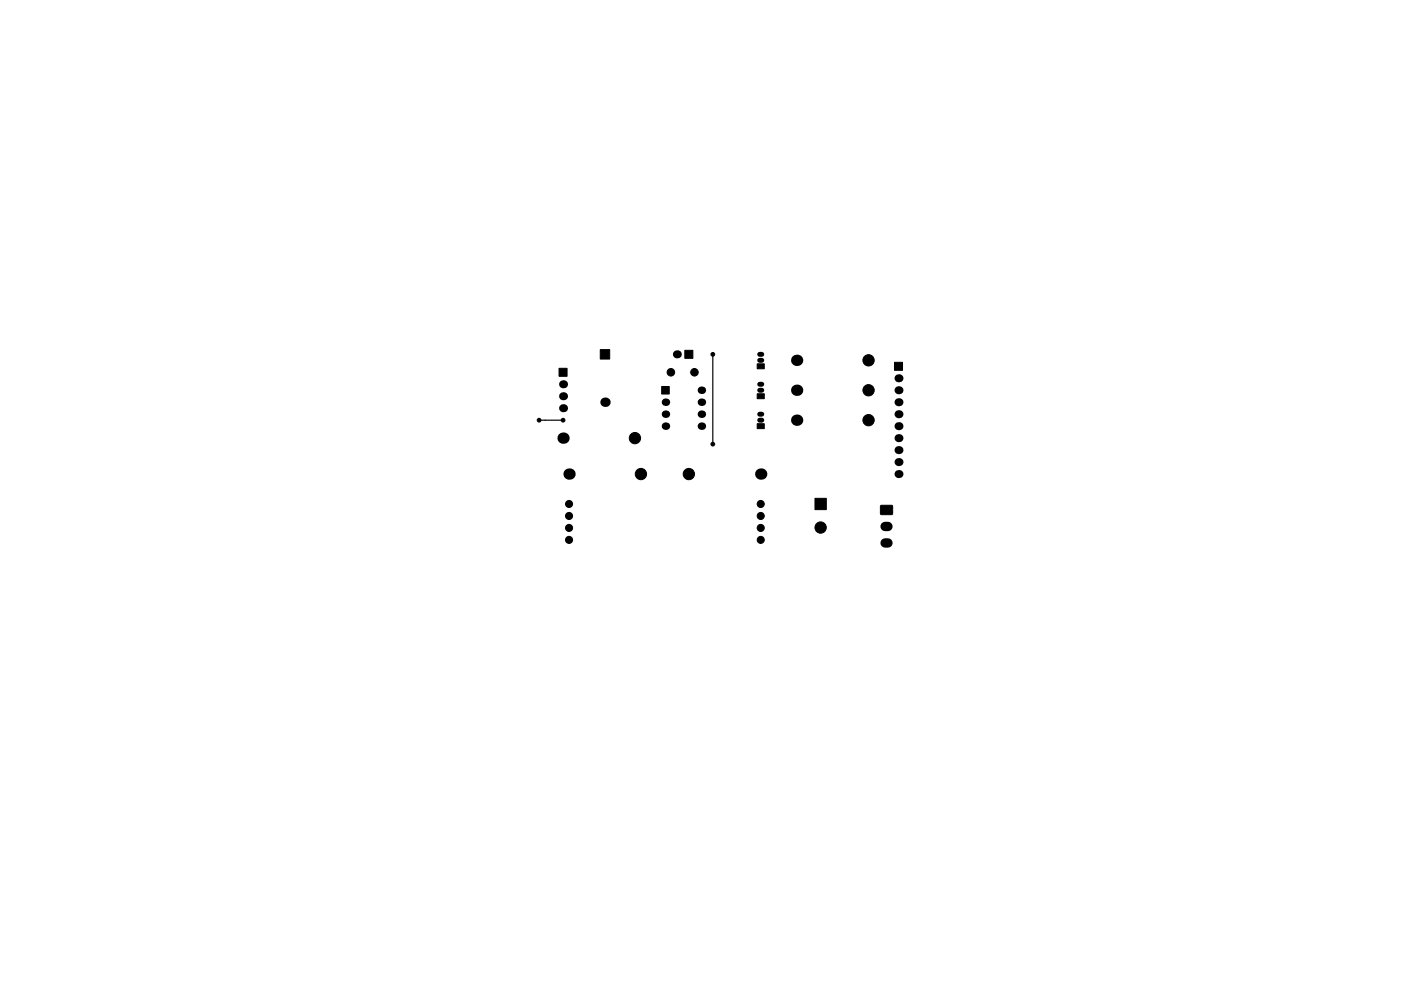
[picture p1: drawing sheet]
<svg xmlns="http://www.w3.org/2000/svg" width="297mm" height="210mm" viewBox="0 0 297 210" stroke-linecap="round" stroke-linejoin="round" font-family="sans-serif">
<g fill="#000" stroke="#000" stroke-width=".21">
<path d="M118.5 78.1h1.7v1.7h-1.7zM127.3 74.2h2v2h-2zM145.2 74.3h1.7v1.7h-1.7zM160.5 77.2h1.5v1h-1.5zM189.7 76.9h1.6v1.7h-1.6zM140.3 82h1.6v1.6h-1.6zM160.5 89.9h1.5v1h-1.5zM160.5 83.5h1.5v1.1h-1.5zM172.8 105.7h2.4v2.4h-2.4zM186.7 107.3l2.4-.1 .1 1.9-2.4 .1-.1-.3z"/>
<circle cx="142.2" cy="79" r=".8"/>
<circle cx="147.2" cy="79" r=".8"/>
<circle cx="151.1" cy="75.2" r=".4"/>
<circle cx="184.2" cy="76.4" r="1.2"/>
<circle cx="114.3" cy="89.1" r=".4"/>
<circle cx="119.4" cy="89.1" r=".4"/>
<circle cx="134.6" cy="93" r="1.2"/>
<circle cx="151.1" cy="94.2" r=".4"/>
<circle cx="184.2" cy="89.1" r="1.2"/>
<circle cx="184.2" cy="82.8" r="1.2"/>
<circle cx="120.6" cy="114.5" r=".75"/>
<circle cx="120.6" cy="109.5" r=".75"/>
<circle cx="120.6" cy="106.9" r=".75"/>
<circle cx="120.6" cy="112" r=".75"/>
<circle cx="135.9" cy="100.6" r="1.2"/>
<circle cx="146.1" cy="100.6" r="1.2"/>
<circle cx="161.3" cy="114.5" r=".75"/>
<circle cx="161.3" cy="106.9" r=".75"/>
<circle cx="161.3" cy="109.5" r=".75"/>
<circle cx="161.3" cy="112" r=".75"/>
<circle cx="174" cy="111.9" r="1.2"/>
</g>
<path d="M161.1 75.2h.4M161.1 76.4h.4M161.1 87.9h.4M161.1 89.1h.4M161.1 81.5h.4M161.1 82.8h.4" fill="none" stroke="#000" stroke-width="1.1"/>
<g fill="#000">
<circle cx="143.5" cy="75.2" r=".85"/>
<circle cx="168.9" cy="76.4" r="1.2"/>
<circle cx="119.4" cy="93" r="1.2"/>
<circle cx="119.4" cy="84.1" r=".85"/>
<circle cx="119.4" cy="81.5" r=".85"/>
<circle cx="119.4" cy="86.6" r=".85"/>
<circle cx="128.3" cy="85.3" r="1"/>
<circle cx="141.1" cy="87.9" r=".8"/>
<circle cx="141.1" cy="90.4" r=".8"/>
<circle cx="141.1" cy="85.3" r=".8"/>
<circle cx="148.7" cy="82.8" r=".8"/>
<circle cx="148.7" cy="87.9" r=".8"/>
<circle cx="148.7" cy="90.4" r=".8"/>
<circle cx="148.7" cy="85.3" r=".8"/>
<circle cx="168.9" cy="82.8" r="1.2"/>
<circle cx="168.9" cy="89.1" r="1.2"/>
<circle cx="190.5" cy="87.9" r=".85"/>
<circle cx="190.5" cy="98" r=".85"/>
<circle cx="190.5" cy="95.5" r=".85"/>
<circle cx="190.5" cy="90.4" r=".85"/>
<circle cx="190.5" cy="82.8" r=".85"/>
<circle cx="190.5" cy="93" r=".85"/>
<circle cx="190.5" cy="85.3" r=".85"/>
<circle cx="190.5" cy="80.3" r=".85"/>
<circle cx="120.6" cy="100.6" r="1.2"/>
<circle cx="161.3" cy="100.6" r="1.2"/>
<circle cx="190.5" cy="100.6" r=".85"/>
</g>
<path d="M187.7 115.2h.6M187.7 111.7h.6" fill="none" stroke="#000" stroke-width="2"/>
<path d="M151.1 75.2v19M114.3 89.1h5.1" fill="none" stroke="#000" stroke-width=".25"/>
</svg>
